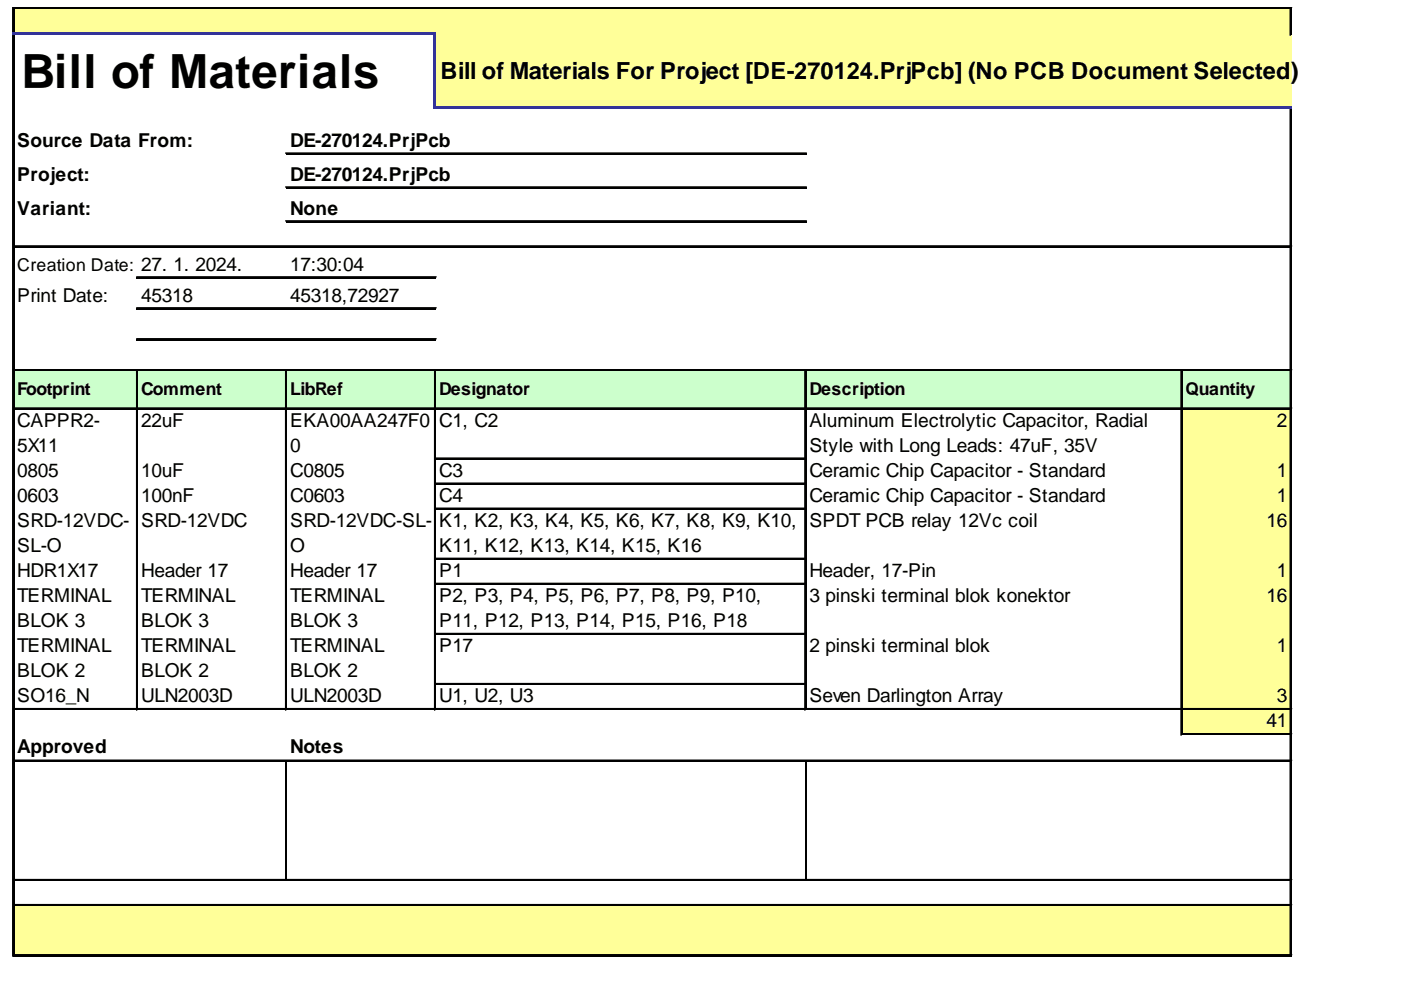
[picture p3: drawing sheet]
<svg xmlns="http://www.w3.org/2000/svg" width="297mm" height="210mm" viewBox="0 0 297 210" stroke-linecap="round" stroke-linejoin="round" font-family="sans-serif">
<defs><g id="words">
<text font-size="10" x="4.6" y="18.7">Bill of Materials</text>
<text font-size="5" x="93.4" y="16.7">Bill of Materials For Project [DE-270124.PrjPcb] (No PCB Document Selected)</text>
<g font-size="4.1">
<text x="3.6" y="31.1">Source Data From:</text>
<text x="61.5" y="31.1">DE-270124.PrjPcb</text>
<text x="3.6" y="38.3">Project:</text>
<text x="61.5" y="38.3">DE-270124.PrjPcb</text>
<text x="3.6" y="45.5">Variant:</text>
<text x="61.5" y="45.5">None</text>
<text x="61.5" y="57.4">17:30:04</text>
<text x="3.6" y="63.9">Print Date:</text>
<text x="29.9" y="63.9">45318</text>
<text x="61.5" y="63.9">45318,72927</text>
<text x="3.6" y="90.5">CAPPR2-</text>
<text x="3.6" y="95.8">5X11</text>
<text x="29.9" y="90.5">22uF</text>
<text x="61.5" y="90.5">EKA00AA247F0</text>
<text x="61.5" y="95.8">0</text>
<text x="93.1" y="90.5">C1, C2</text>
<text x="171.6" y="90.5">Aluminum Electrolytic Capacitor, Radial</text>
<text x="171.6" y="95.8">Style with Long Leads: 47uF, 35V</text>
<text x="270.7" y="90.5">2</text>
<text x="3.6" y="101.1">0805</text>
<text x="29.9" y="101.1">10uF</text>
<text x="61.5" y="101.1">C0805</text>
<text x="93.1" y="101.1">C3</text>
<text x="171.6" y="101.1">Ceramic Chip Capacitor - Standard</text>
<text x="270.7" y="101.1">1</text>
<text x="3.6" y="106.4">0603</text>
<text x="29.9" y="106.4">100nF</text>
<text x="61.5" y="106.4">C0603</text>
<text x="93.1" y="106.4">C4</text>
<text x="171.6" y="106.4">Ceramic Chip Capacitor - Standard</text>
<text x="270.7" y="106.4">1</text>
<text x="3.6" y="111.8">SRD-12VDC-</text>
<text x="29.9" y="111.8">SRD-12VDC</text>
<text x="61.5" y="111.8">SRD-12VDC-SL-</text>
<text x="93.1" y="111.8">K1, K2, K3, K4, K5, K6, K7, K8, K9, K10,</text>
<text x="171.6" y="111.8">SPDT PCB relay 12Vc coil</text>
<text x="268.5" y="111.8">16</text>
<text x="3.6" y="117.1">SL-O</text>
<text x="61.5" y="117.1">O</text>
<text x="93.1" y="117.1">K11, K12, K13, K14, K15, K16</text>
<text x="3.6" y="122.4">HDR1X17</text>
<text x="29.9" y="122.4">Header 17</text>
<text x="61.5" y="122.4">Header 17</text>
<text x="93.1" y="122.4">P1</text>
<text x="171.6" y="122.4">Header, 17-Pin</text>
<text x="270.7" y="122.4">1</text>
<text x="3.6" y="127.7">TERMINAL</text>
<text x="29.9" y="127.7">TERMINAL</text>
<text x="61.5" y="127.7">TERMINAL</text>
<text x="93.1" y="127.7">P2, P3, P4, P5, P6, P7, P8, P9, P10,</text>
<text x="171.6" y="127.7">3 pinski terminal blok konektor</text>
<text x="268.5" y="127.7">16</text>
<text x="3.6" y="133">BLOK 3</text>
<text x="29.9" y="133">BLOK 3</text>
<text x="61.5" y="133">BLOK 3</text>
<text x="93.1" y="133">P11, P12, P13, P14, P15, P16, P18</text>
<text x="3.6" y="138.3">TERMINAL</text>
<text x="3.6" y="143.6">BLOK 2</text>
<text x="29.9" y="138.3">TERMINAL</text>
<text x="29.9" y="143.6">BLOK 2</text>
<text x="61.5" y="138.3">TERMINAL</text>
<text x="61.5" y="143.6">BLOK 2</text>
<text x="93.1" y="138.3">P17</text>
<text x="171.6" y="138.3">2 pinski terminal blok</text>
<text x="270.7" y="138.3">1</text>
<text x="3.6" y="148.9">SO16_N</text>
<text x="29.9" y="148.9">ULN2003D</text>
<text x="61.5" y="148.9">ULN2003D</text>
<text x="93.1" y="148.9">U1, U2, U3</text>
<text x="171.6" y="148.9">Seven Darlington Array</text>
<text x="270.7" y="148.9">3</text>
<text x="268.5" y="154.2">41</text>
<text x="3.6" y="159.6">Approved</text>
<text x="61.5" y="159.6">Notes</text>
</g>
<g font-size="3.7">
<text x="3.6" y="57.4">Creation Date: 27. 1. 2024.</text>
<text x="3.6" y="83.7">Footprint</text>
<text x="29.9" y="83.7">Comment</text>
<text x="61.5" y="83.7">LibRef</text>
<text x="93.1" y="83.7">Designator</text>
<text x="171.6" y="83.7">Description</text>
<text x="251.3" y="83.7">Quantity</text>
</g>
</g></defs>
<g fill="#ff9">
<path d="M3 1.8h270.9v5.7h-270.9z"/>
<path d="M92.2 7.2h181.7v15.9h-181.7z"/>
</g>
<path d="M3 78.4h270.9v8.4h-270.9z" fill="#cfc"/>
<g fill="#ff9">
<path d="M250.4 86.5h23.5v11h-23.5z"/>
<path d="M250.4 97.1h23.5v5.7h-23.5z"/>
<path d="M250.4 102.5h23.5v5.6h-23.5z"/>
<path d="M250.4 107.8h23.5v10.9h-23.5z"/>
<path d="M250.4 118.4h23.5v5.6h-23.5z"/>
<path d="M250.4 123.7h23.5v10.9h-23.5z"/>
<path d="M250.4 134.3h23.5v11h-23.5z"/>
<path d="M250.4 144.9h23.5v5.7h-23.5z"/>
<path d="M250.4 150.3h23.5v5.6h-23.5z"/>
<path d="M3 191.8h270.9v10.9h-270.9z"/>
</g>
<path d="M2.7 1.5v5.3M2.9 1.5v5.3M273.6 1.8v5.7M273.7 1.8v5.7" fill="none" stroke="#000" stroke-width=".31"/>
<path d="M91.8 7.5h.7v15.6h-.7z" fill="#339"/>
<g fill="none" stroke="#000" stroke-width=".31">
<path d="M2.7 7.5v195.2M2.9 7.5v195.2M3 1.5h270.9M3 1.7h270.9M273.6 23.1v179.6M273.7 23.1v179.6M29 78.7v71.9M29.1 78.7v71.9M60.6 78.7v71.9M60.7 78.7v71.9M92.2 78.7v71.9M92.3 78.7v71.9"/>
<path d="M170.7 78.7v71.9M170.8 78.7v71.9M250.4 78.7v77.2M250.6 78.7v77.2M60.7 161.5v25M170.8 161.5v25"/>
</g>
<g fill="#339">
<path d="M2.7 6.8h89.8v.7h-89.8z"/>
<path d="M92.5 22.5h181.4v.6h-181.4z"/>
</g>
<g fill="none" stroke="#000" stroke-width=".31">
<path d="M60.6 32.5h110.4M60.6 32.6h110.4M60.6 39.6h110.4M60.6 39.8h110.4M3 52.1h270.9M3 52.3h270.9M29 58.7h63.5M29 58.9h63.5M60.6 46.8h110.4M60.6 47h110.4M3 78.4h270.9M3 78.5h270.9"/>
<path d="M29 65.3h63.5M29 65.4h63.5M29 71.8h63.5M29 72h63.5M3 86.5h270.9M3 86.7h270.9M92.5 97.1h78.2M92.5 97.3h78.2M92.5 102.5h78.2M92.5 102.6h78.2M92.5 107.8h78.2M92.5 107.9h78.2"/>
<path d="M92.5 118.4h78.2M92.5 118.5h78.2M92.5 123.7h78.2M92.5 123.9h78.2M92.5 134.3h78.2M92.5 134.5h78.2M3 150.3h270.9M3 150.4h270.9M92.5 144.9h78.2M92.5 145.1h78.2M250.7 155.6h23.2M250.7 155.7h23.2"/>
<path d="M3 161.2h270.9M3 161.3h270.9M3 186.5h270.9M3 186.7h270.9M3 191.8h270.9M3 192h270.9M3 202.4h270.9M3 202.6h270.9"/>
</g>
<use href="#words"/>
</svg>
